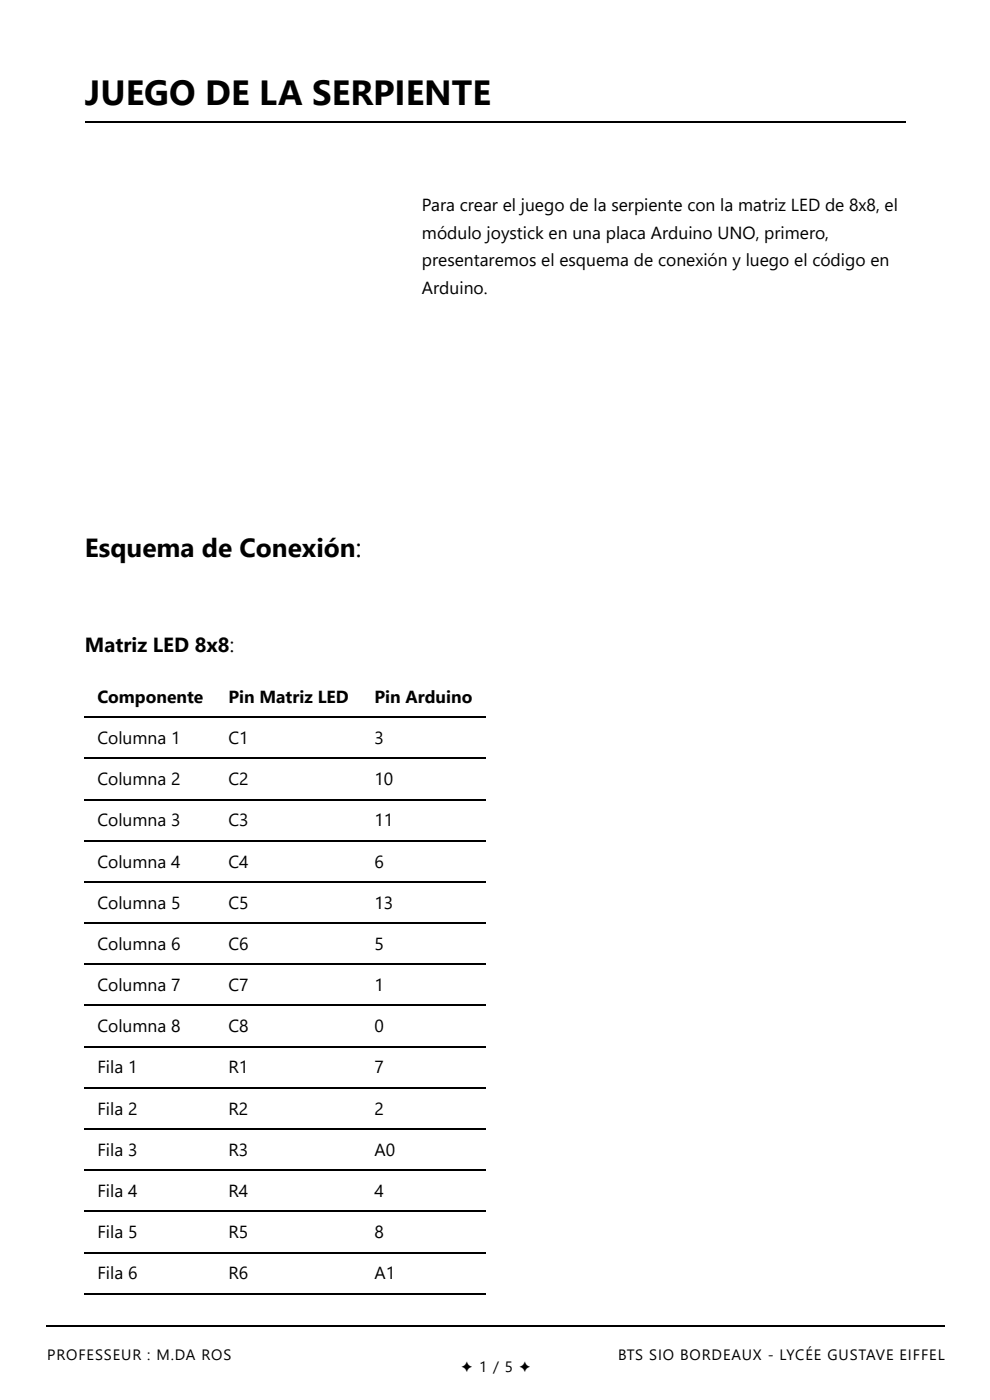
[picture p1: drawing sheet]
<svg xmlns="http://www.w3.org/2000/svg" width="210mm" height="297mm" viewBox="0 0 210 297" stroke-linecap="round" stroke-linejoin="round" font-family="sans-serif">
<defs><g id="words">
<text font-size="7.4" x="18" y="22.3">JUEGO DE LA SERPIENTE</text>
<text font-size="5.6" x="18" y="118.1">Esquema de Conexión:</text>
<text font-size="4.3" x="18" y="138.3">Matriz LED 8x8:</text>
<g font-size="3.7">
<text x="89.5" y="44.8">Para crear el juego de la serpiente con la matriz LED de 8x8, el</text>
<text x="89.5" y="50.6">módulo joystick en una placa Arduino UNO, primero,</text>
<text x="89.5" y="56.5">presentaremos el esquema de conexión y luego el código en</text>
<text x="89.5" y="62.3">Arduino.</text>
<text x="20.6" y="149.1">Componente</text>
<text x="48.4" y="149.1">Pin Matriz LED</text>
<text x="79.4" y="149.1">Pin Arduino</text>
<text x="20.6" y="157.9">Columna 1</text>
<text x="48.4" y="157.9">C1</text>
<text x="79.4" y="157.9">3</text>
<text x="20.6" y="166.6">Columna 2</text>
<text x="48.4" y="166.6">C2</text>
<text x="79.4" y="166.6">10</text>
<text x="20.6" y="175.3">Columna 3</text>
<text x="48.4" y="175.3">C3</text>
<text x="79.4" y="175.3">11</text>
<text x="20.6" y="184.1">Columna 4</text>
<text x="48.4" y="184.1">C4</text>
<text x="79.4" y="184.1">6</text>
<text x="20.6" y="192.8">Columna 5</text>
<text x="48.4" y="192.8">C5</text>
<text x="79.4" y="192.8">13</text>
<text x="20.6" y="201.5">Columna 6</text>
<text x="48.4" y="201.5">C6</text>
<text x="79.4" y="201.5">5</text>
<text x="20.6" y="210.3">Columna 7</text>
<text x="48.4" y="210.3">C7</text>
<text x="79.4" y="210.3">1</text>
<text x="20.6" y="219">Columna 8</text>
<text x="48.4" y="219">C8</text>
<text x="79.4" y="219">0</text>
<text x="20.6" y="227.7">Fila 1</text>
<text x="48.4" y="227.7">R1</text>
<text x="79.4" y="227.7">7</text>
<text x="20.6" y="236.5">Fila 2</text>
<text x="48.4" y="236.5">R2</text>
<text x="79.4" y="236.5">2</text>
<text x="20.6" y="245.2">Fila 3</text>
<text x="48.4" y="245.2">R3</text>
<text x="79.4" y="245.2">A0</text>
<text x="20.6" y="253.9">Fila 4</text>
<text x="48.4" y="253.9">R4</text>
<text x="79.4" y="253.9">4</text>
<text x="20.6" y="262.7">Fila 5</text>
<text x="48.4" y="262.7">R5</text>
<text x="79.4" y="262.7">8</text>
<text x="20.6" y="271.4">Fila 6</text>
<text x="48.4" y="271.4">R6</text>
<text x="79.4" y="271.4">A1</text>
</g>
<g font-size="3.2">
<text x="10" y="288.6">PROFESSEUR : M.DA ROS</text>
<text x="97.7" y="291">✦ 1 / 5 ✦</text>
<text x="131" y="288.6">BTS SIO BORDEAUX - LYCÉE GUSTAVE EIFFEL</text>
</g>
</g></defs>
<path d="M9.9 281.3h190.5" fill="none" stroke="#000" stroke-width=".35"/>
<path d="M12.7 9.9h184.5v267.4h-184.5z" fill="#fff"/>
<g fill="none" stroke="#000" stroke-width=".26">
<path d="M18 25.9h173.9M18 152.2h85M18 178.4h85M18 169.6h85M18 160.9h85M18 195.8h85M18 187.1h85M18 213.3h85M18 204.6h85M18 239.5h85M18 230.8h85M18 222h85"/>
<path d="M18 257h85M18 248.2h85M18 274.5h85M18 265.7h85"/>
</g>
<use href="#words"/>
</svg>
